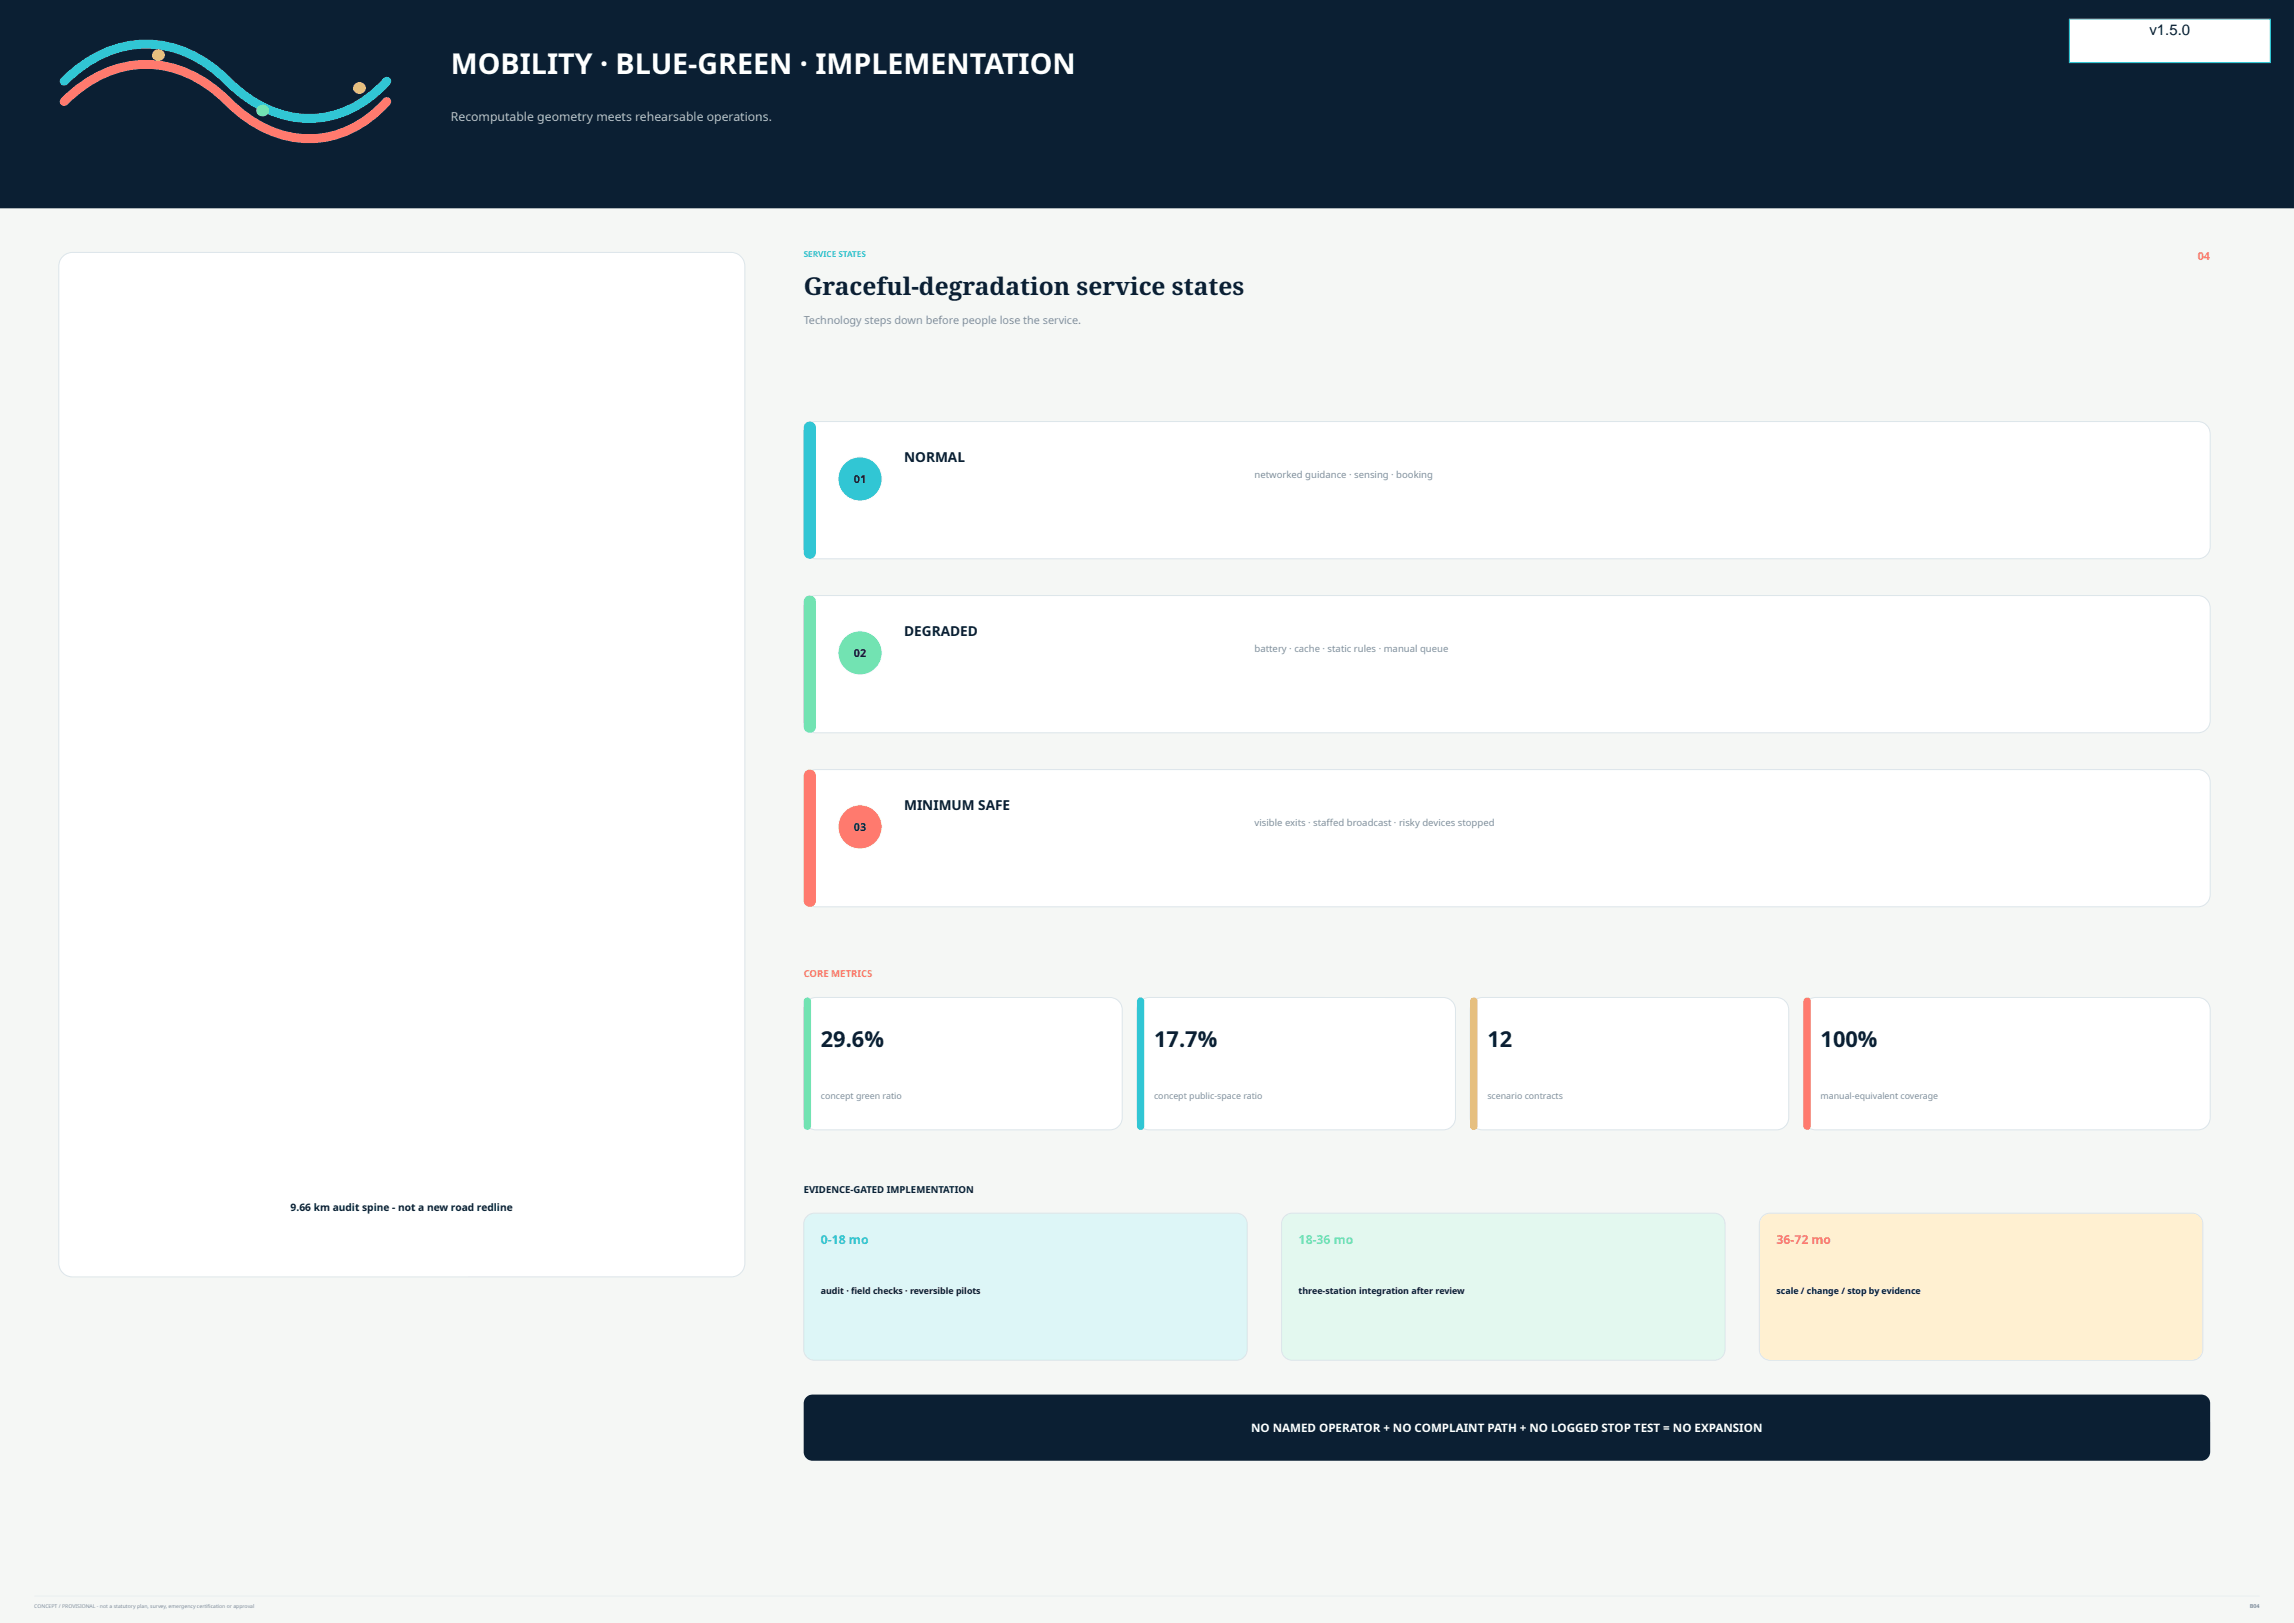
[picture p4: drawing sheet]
<svg xmlns="http://www.w3.org/2000/svg" width="1189mm" height="841mm" viewBox="0 0 1189 841" stroke-linecap="round" stroke-linejoin="round" font-family="sans-serif">
<defs><g id="words">
<text font-size="14.8" fill="#fff" x="234" y="38">MOBILITY · BLUE-GREEN · IMPLEMENTATION</text>
<text font-size="12.7" fill="#0b1f33" x="417" y="153">Graceful-degradation service states</text>
<g font-size="11.3" fill="#0b1f33">
<text x="425" y="542">29.6%</text>
<text x="598" y="542">17.7%</text>
<text x="771" y="542">12</text>
<text x="944" y="542">100%</text>
</g>
<text font-size="7.8" fill="#0b1f33" x="1114" y="18">v1.5.0</text>
<g font-size="7.1" fill="#0b1f33">
<text x="469" y="239">NORMAL</text>
<text x="469" y="329">DEGRADED</text>
<text x="469" y="420">MINIMUM SAFE</text>
</g>
<text font-size="6.3" fill="#b6c3cc" x="234" y="63">Recomputable geometry meets rehearsable operations.</text>
<text font-size="6.3" fill="#31c6d4" x="425" y="645">0-18 mo</text>
<text font-size="6.3" fill="#72e3b2" x="673" y="645">18-36 mo</text>
<text font-size="6.3" fill="#ff7a6e" x="921" y="645">36-72 mo</text>
<text font-size="6" fill="#fff" x="648" y="742">NO NAMED OPERATOR + NO COMPLAINT PATH + NO LOGGED STOP TEST = NO EXPANSION</text>
<text font-size="5.6" fill="#ff7a6e" x="1139" y="135">04</text>
<text font-size="5.6" fill="#7e8f9f" x="417" y="168">Technology steps down before people lose the service.</text>
<g font-size="5.6" fill="#0b1f33">
<text x="443" y="250">01</text>
<text x="443" y="341">02</text>
<text x="443" y="431">03</text>
</g>
<text font-size="5.3" fill="#0b1f33" x="151" y="628">9.66 km audit spine - not a new road redline</text>
<g font-size="4.9" fill="#7e8f9f">
<text x="650" y="248">networked guidance · sensing · booking</text>
<text x="650" y="338">battery · cache · static rules · manual queue</text>
<text x="650" y="428">visible exits · staf</text>
<text x="688" y="428">fed broadcast · risky devices stopped</text>
</g>
<text font-size="4.9" fill="#ff7a6e" x="417" y="506">CORE METRICS</text>
<text font-size="4.9" fill="#0b1f33" x="417" y="618">EVIDENCE-GATED IMPLEMENTATION</text>
<g font-size="4.6" fill="#7e8f9f">
<text x="425" y="569">concept green ratio</text>
<text x="598" y="569">concept public-space ratio</text>
<text x="771" y="569">scenario contracts</text>
<text x="944" y="569">manual-equivalent coverage</text>
</g>
<g font-size="4.6" fill="#0b1f33">
<text x="425" y="670">audit · f</text>
<text x="441" y="670">ield checks · reversible pilots</text>
<text x="673" y="670">three-station integration after review</text>
<text x="921" y="670">scale / change / stop by evidence</text>
</g>
<text font-size="4.2" fill="#31c6d4" x="417" y="133">SERVICE STATES</text>
<text font-size="2.8" fill="#7e8f9f" x="1166" y="833">B04</text>
<g font-size="2.7" fill="#7e8f9f">
<text x="18" y="833">CONCEPT / PROVISIONAL - not a statutory plan, survey, emergency certif</text>
<text x="108" y="833">ication or approval</text>
</g>
</g></defs>
<path d="M0 0h1189v841h-1189z" fill-rule="evenodd" fill="#f5f7f5"/>
<g fill="#0b1f33">
<path d="M0 0h1189v108h-1189z" fill-rule="evenodd"/>
<path d="M26 14h180v61h-180z" fill-rule="evenodd"/>
</g>
<path d="M33 42a56 56 0 0 1 61-16 74 74 0 0 1 27 19 54 54 0 0 0 60 12l10-6 9-9" fill="none" stroke="#31c6d4" stroke-width="4.6"/>
<path d="M33 53a56 56 0 0 1 61-16 74 74 0 0 1 27 19 54 54 0 0 0 60 11l10-6 9-8" fill="none" stroke="#ff7a6e" stroke-width="4.6"/>
<circle cx="82" cy="29" r="3" fill="#f6be5c"/>
<circle cx="136" cy="57" r="3" fill="#72e3b2"/>
<circle cx="186" cy="46" r="3" fill="#f6be5c"/>
<path d="M33 133l2-2h3h341a7 7 0 0 1 7 7v517a7 7 0 0 1-7 7h-341a7 7 0 0 1-8-7v-517l1-3z" fill-rule="evenodd" fill="#fff"/>
<path d="M33 133l2-2h3h341a7 7 0 0 1 7 7v517a7 7 0 0 1-7 7h-341a7 7 0 0 1-8-7v-517l1-3z" fill="none" stroke="#dce5ea" stroke-width=".52"/>
<path d="M418 220l3-1 2-1h716a6 6 0 0 1 7 7v58a6 6 0 0 1-7 7h-716a6 6 0 0 1-6-7v-58v-3z" fill-rule="evenodd" fill="#fff"/>
<path d="M418 220l3-1 2-1h716a6 6 0 0 1 7 7v58a6 6 0 0 1-7 7h-716a6 6 0 0 1-6-7v-58v-3z" fill="none" stroke="#dce5ea" stroke-width=".52"/>
<g fill="#31c6d4">
<path d="M417 219h2h2h1l1 2v65a3 3 0 0 1-3 4 3 3 0 0 1-3-4v-64z" fill-rule="evenodd"/>
<circle cx="446" cy="248" r="11"/>
</g>
<circle cx="446" cy="248" r="11" fill="none" stroke="#fff" stroke-width=".52"/>
<path d="M418 310l3-1h2h716a6 6 0 0 1 7 6v58a6 6 0 0 1-7 7h-716a6 6 0 0 1-6-7v-58v-3z" fill-rule="evenodd" fill="#fff"/>
<path d="M418 310l3-1h2h716a6 6 0 0 1 7 6v58a6 6 0 0 1-7 7h-716a6 6 0 0 1-6-7v-58v-3z" fill="none" stroke="#dce5ea" stroke-width=".52"/>
<g fill="#72e3b2">
<path d="M417 310l2-1h2l1 1 1 1v66a3 3 0 0 1-3 3 3 3 0 0 1-3-3v-65z" fill-rule="evenodd"/>
<circle cx="446" cy="338" r="11"/>
</g>
<circle cx="446" cy="338" r="11" fill="none" stroke="#fff" stroke-width=".52"/>
<path d="M418 401l3-2h2h716a6 6 0 0 1 7 6v59a6 6 0 0 1-7 6h-716a6 6 0 0 1-6-6v-59v-3z" fill-rule="evenodd" fill="#fff"/>
<path d="M418 401l3-2h2h716a6 6 0 0 1 7 6v59a6 6 0 0 1-7 6h-716a6 6 0 0 1-6-6v-59v-3z" fill="none" stroke="#dce5ea" stroke-width=".52"/>
<g fill="#ff7a6e">
<path d="M417 400l2-1h2l1 1 1 2v65a3 3 0 0 1-3 3 3 3 0 0 1-3-3v-65z" fill-rule="evenodd"/>
<circle cx="446" cy="428" r="11"/>
</g>
<circle cx="446" cy="428" r="11" fill="none" stroke="#fff" stroke-width=".52"/>
<path d="M418 519l2-2h3h152a6 6 0 0 1 7 6v56a6 6 0 0 1-7 6h-152a6 6 0 0 1-6-6v-56v-2z" fill-rule="evenodd" fill="#fff"/>
<path d="M418 519l2-2h3h152a6 6 0 0 1 7 6v56a6 6 0 0 1-7 6h-152a6 6 0 0 1-6-6v-56v-2z" fill="none" stroke="#dce5ea" stroke-width=".52"/>
<path d="M417 517h2l1 2v65a1.9 1.9 0 0 1-2 1 1.9 1.9 0 0 1-1-1v-65z" fill-rule="evenodd" fill="#72e3b2"/>
<path d="M591 519l2-2h3h152a6 6 0 0 1 6 6v56a6 6 0 0 1-6 6h-152a6 6 0 0 1-7-6v-56l1-2z" fill-rule="evenodd" fill="#fff"/>
<path d="M591 519l2-2h3h152a6 6 0 0 1 6 6v56a6 6 0 0 1-6 6h-152a6 6 0 0 1-7-6v-56l1-2z" fill="none" stroke="#dce5ea" stroke-width=".52"/>
<path d="M590 517h2l1 2v65a1.9 1.9 0 0 1-2 1 1.9 1.9 0 0 1-2-1v-65z" fill-rule="evenodd" fill="#31c6d4"/>
<path d="M764 519l2-2h2h153a6 6 0 0 1 6 6v56a6 6 0 0 1-6 6h-153a6 6 0 0 1-6-6v-56v-2z" fill-rule="evenodd" fill="#fff"/>
<path d="M764 519l2-2h2h153a6 6 0 0 1 6 6v56a6 6 0 0 1-6 6h-153a6 6 0 0 1-6-6v-56v-2z" fill="none" stroke="#dce5ea" stroke-width=".52"/>
<path d="M763 517h2l1 2v65a1.9 1.9 0 0 1-2 1 1.9 1.9 0 0 1-2-1v-65z" fill-rule="evenodd" fill="#f6be5c"/>
<path d="M937 519l1-2h3h198a6 6 0 0 1 7 6v56a6 6 0 0 1-7 6h-198a6 6 0 0 1-6-6v-56v-2z" fill-rule="evenodd" fill="#fff"/>
<path d="M937 519l1-2h3h198a6 6 0 0 1 7 6v56a6 6 0 0 1-7 6h-198a6 6 0 0 1-6-6v-56v-2z" fill="none" stroke="#dce5ea" stroke-width=".52"/>
<path d="M935 517h2l2 2v65a1.9 1.9 0 0 1-2 1 1.9 1.9 0 0 1-2-1v-65z" fill-rule="evenodd" fill="#ff7a6e"/>
<path d="M418 630l2-1h2h219a6 6 0 0 1 5 5v65a6 6 0 0 1-5 6h-219a6 6 0 0 1-5-6v-65v-2z" fill-rule="evenodd" fill="#ddf6f7"/>
<path d="M418 630l2-1h2h219a6 6 0 0 1 5 5v65a6 6 0 0 1-5 6h-219a6 6 0 0 1-5-6v-65v-2z" fill="none" stroke="#dce5ea" stroke-width=".52"/>
<path d="M666 630l1-1h3h218a6 6 0 0 1 6 5v65a6 6 0 0 1-6 6h-218a6 6 0 0 1-6-6v-65l1-2z" fill-rule="evenodd" fill="#e3f8ef"/>
<path d="M666 630l1-1h3h218a6 6 0 0 1 6 5v65a6 6 0 0 1-6 6h-218a6 6 0 0 1-6-6v-65l1-2z" fill="none" stroke="#dce5ea" stroke-width=".52"/>
<path d="M913 630l2-1h2h219a6 6 0 0 1 6 5v65a6 6 0 0 1-6 6h-219a6 6 0 0 1-5-6v-65v-2z" fill-rule="evenodd" fill="#fff0d1"/>
<path d="M913 630l2-1h2h219a6 6 0 0 1 6 5v65a6 6 0 0 1-6 6h-219a6 6 0 0 1-5-6v-65v-2z" fill="none" stroke="#dce5ea" stroke-width=".52"/>
<path d="M418 724l3-1h720l3 1 1 3 1 25-2 3-3 2h-720l-3-1-1-3v-26z" fill-rule="evenodd" fill="#0b1f33"/>
<path d="M18 827h1153" fill="none" stroke="#dce5ea" stroke-width=".52"/>
<path d="M1073 10h104v22h-104z" fill="#fff" stroke="#30c7d4" stroke-width=".52"/>
<use href="#words"/>
</svg>
